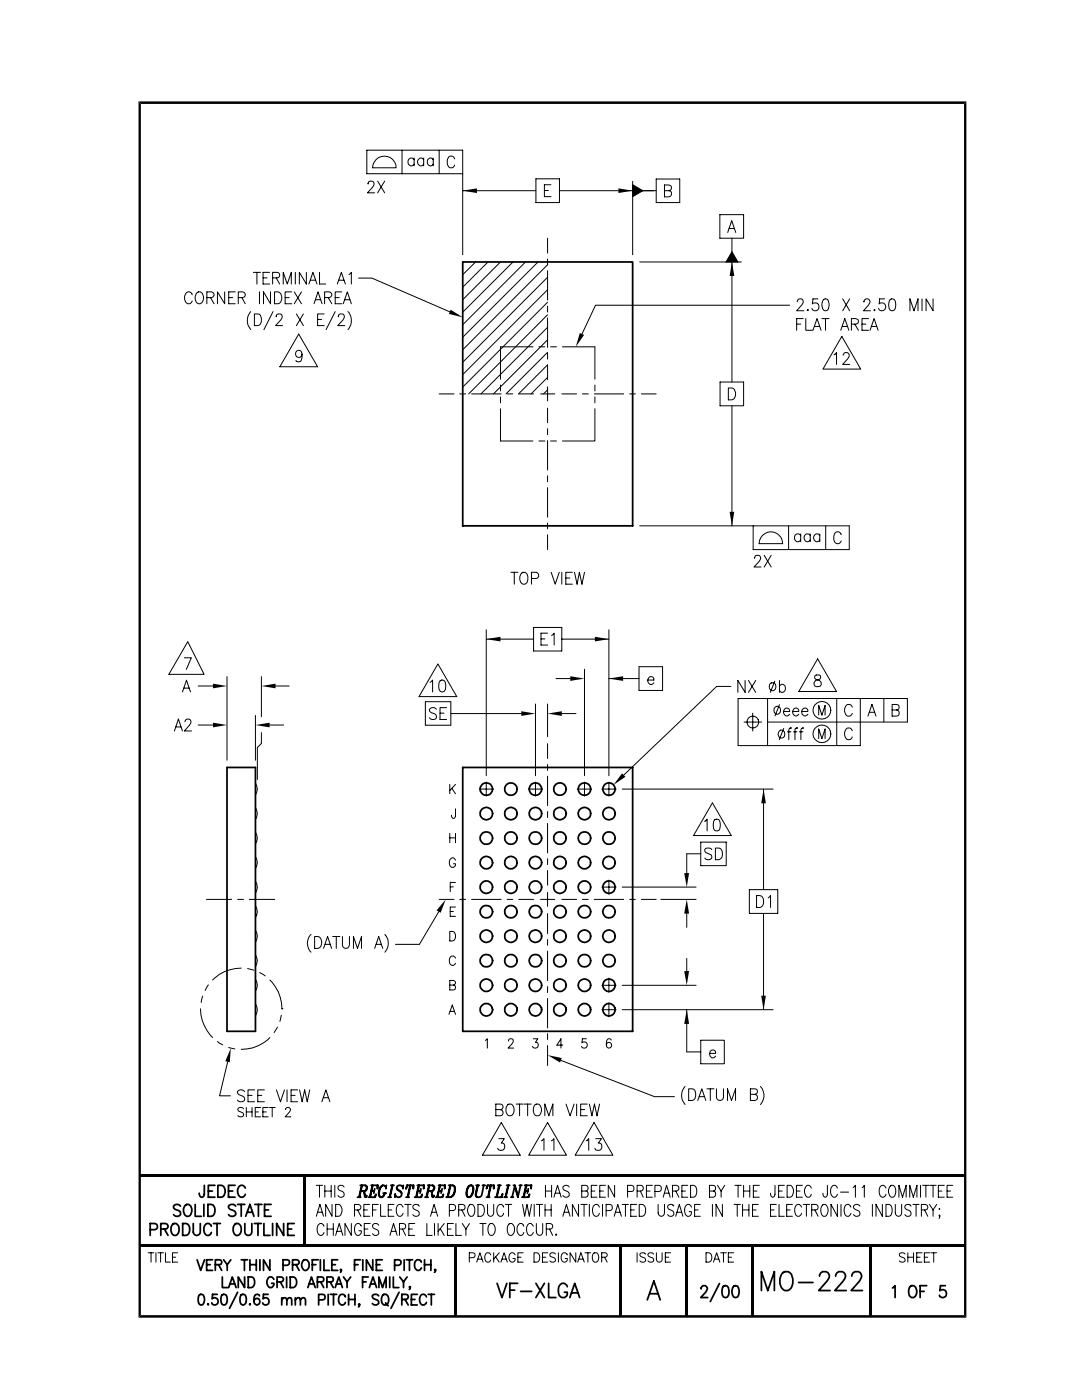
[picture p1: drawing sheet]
<svg xmlns="http://www.w3.org/2000/svg" width="216mm" height="279mm" viewBox="0 0 216 279" stroke-linecap="round" stroke-linejoin="round" font-family="sans-serif">
<g fill="none" stroke="#000" stroke-width=".35">
<path d="M92.3 52.3h33.9v52.6h-33.9zM45.3 153.2h5.7v52.6h-5.7zM92.3 153.2h33.9v52.6h-33.9zM40.8 236.6l-.1 2.1a.44 .44 0 0 1-.4 .2 .44 .44 0 0 1-.4-.2l-.1-.6M41.6 237.7h.8M42.9 236.6h-1.3v2.3h1.3M43.5 236.6a1.21 1.21 0 0 1 1.5 1.1 1.21 1.21 0 0 1-1.5 1.2zM45.6 237.7h.8M46.9 236.6h-1.3v2.3h1.3M48.9 237.1a.71 .71 0 0 0-.7-.6 .71 .71 0 0 0-.7 .6 1.45 1.45 0 0 0 .5 1.8 .75 .75 0 0 0 .9-.6M71.3 238.9h.7M71.6 238.9l.7-2.3-.6 2.3"/>
<path d="M71.9 236.6h1l.3 .1v.2a.63 .63 0 0 1-.4 .8h-.8M72.4 237.7l.3 .2 .2 1h.2l.1-.3M72.7 237.9l.2 .8 .1 .1 .2-.1M72.9 236.6l.3 .3a.68 .68 0 0 1-.4 .8M73.5 238.9h1.3l.2-.6-.2 .6M73.8 238.9l.6-2.3-.5 2.3M74 236.6h1.4l-.1 .6v-.6M74.1 237.7h.6M74.8 237.2l-.2 .9M76.4 236.6a1.97 1.97 0 0 0-.6 2.2l.4 .1 .6-.8M76.5 238.1h.6M76.9 236.8l.2-.2-.1 .6a.58 .58 0 0 0-.4-.6 .58 .58 0 0 0-.7 .3l-.3 1.1a.66 .66 0 0 0 .6 .9l.4-.3 .2-.5"/>
<path d="M77.4 238.9h.7M77.7 238.9l.7-2.3-.6 2.3M78 236.6h.6M79.2 237.1l.8 .7a.67 .67 0 0 1-.2 1.1 .67 .67 0 0 1-.9-.6l-.1 .6 .2-.2M80.3 236.8l.2-.2-.1 .6a.54 .54 0 0 0-.4-.6h-.4a.5 .5 0 0 0-.4 .3 .5 .5 0 0 0 .1 .5l.8 .7M81 238.9h.7M81.2 236.6h.1l-.3 .6zM81.2 236.6h1.3v.6v-.6M81.3 238.9l.6-2.3-.5 2.3M82.7 238.9h1.4l.1-.6-.2 .6M83 238.9l.5-2.3h.2l-.6 2.3M83.3 236.6h1.3l-.1 .6v-.6"/>
<path d="M83.4 237.7h.5M84 237.2l-.2 .9M84.8 238.9h.6M85 238.9l.7-2.3-.5 2.3M85.3 236.6h1l.3 .1a.65 .65 0 0 1-.4 1h-.8M85.9 237.7l.2 .2 .2 1h.2l.1-.3M86.1 237.9l.2 .8 .1 .1 .2-.1M86.3 236.6a.7 .7 0 0 1-.1 1.1M87 238.9h1.3l.2-.6-.3 .6M87.2 238.9l.6-2.3-.5 2.3M87.5 236.6h1.3l-.1 .6v-.6M87.6 237.7h.5"/>
<path d="M88.2 237.2l-.2 .9M89.3 238.9l.6-2.3-.5 2.3M89.5 236.6l1.1 .1a1.52 1.52 0 0 1-.1 1.6 1.52 1.52 0 0 1-1.5 .6M90.3 236.6l.3 .1a1.68 1.68 0 0 1-.8 2.2M93.9 236.6a1.68 1.68 0 0 0-.5 2.3 1.28 1.28 0 0 0 1.1-1.5 .62 .62 0 0 0-.6-.8 1.91 1.91 0 0 0-.5 2.3M94.1 236.6a1.84 1.84 0 0 1-.4 2.3M95 236.6h.6M95.3 236.6a3.1 3.1 0 0 0-.3 2.2 .74 .74 0 0 0 1.2-.5l.3-1.7M95.4 236.6l-.4 1.7v.3l.3 .3M96.3 236.6h.5M97.1 238.9h.6M97.4 236.6l-.3 .6 .1-.6h1.4l-.1 .6v-.6"/>
<path d="M97.9 236.6l-.5 2.3 .6-2.3M98.8 238.9h1.3l.2-.6-.3 .6M99.1 238.9l.5-2.3h.1l-.6 2.3M99.3 236.6h.6M100.6 238.9h.6M100.8 238.9l.7-2.3-.6 2.3M101.1 236.6h.6M101.9 238.9h.5M102.4 236.6h.3M103.3 238.6l-.6-2-.5 2.3M103.6 236.6h.5M103.9 236.6l-.6 2.3-.6-2"/>
<path d="M104.1 238.9h1.4l.2-.6-.3 .6M104.4 238.9l.5-2.3h.2l-.6 2.3M104.7 236.6h1.3v.6v-.6M104.8 237.7h.5M105.4 237.2l-.2 .9M30 245.4h.9a.62 .62 0 0 0 .5-.6 .62 .62 0 0 0-.5-.6h-.9v2.3M32.1 245.3h.9a.54 .54 0 0 0 .5-.4 .54 .54 0 0 0-.2-.6l-1.2-.1v2.3M32.8 245.3l.7 1.2M34.5 244.3l.2-.1a1.14 1.14 0 0 1 .9 1.8 .76 .76 0 0 1-1.1 .4 1.6 1.6 0 0 1 0-2.1zM36 240.7a.76 .76 0 0 0-.7-.4 .76 .76 0 0 0-.7 .6l.4 .5 .6 .2a.59 .59 0 0 1 .4 .6 .59 .59 0 0 1-.5 .5h-.4l-.5-.3M36.4 244.2a1.24 1.24 0 0 1 1.4 .6 1.24 1.24 0 0 1-.2 1.4l-.5 .3h-.7zM36.8 240.7a.79 .79 0 0 1 1-.3 .79 .79 0 0 1 .5 .9 .99 .99 0 0 1-.2 1 .99 .99 0 0 1-1.1 .3 1.53 1.53 0 0 1-.2-1.9z"/>
<path d="M38.6 244.2v1.7a.7 .7 0 0 0 .7 .7 .7 .7 0 0 0 .7-.7v-1.7M38.9 240.4v2.3h1.3M39.3 251.4l.7 2.1 .8-2.1M39.8 258.4a.59 .59 0 0 1 .9 .3 1.11 1.11 0 0 1-.7 1.7 1.54 1.54 0 0 1-.2-2zM40.7 240.4v2.3M41.2 252.4h.8M41.5 240.4a1.24 1.24 0 0 1 1.3 .6 1.24 1.24 0 0 1-.1 1.4l-.5 .3h-.7zM42.2 244.7a.72 .72 0 0 0-1.1-.4 1.5 1.5 0 0 0 .2 2.2 .75 .75 0 0 0 .9-.5M42.4 251.4h-1.2v2.1h1.2M42.6 244.2h1.4M43 252.4l1.1-.1 .1-.3v-.4l-.4-.2h-.8v2.1M43.3 244.2v2.3"/>
<path d="M43.3 258.3h-.9l-.1 .9a.69 .69 0 0 1 1.1 0 .69 .69 0 0 1-.2 1 .69 .69 0 0 1-1-.2M43.6 252.4l.6 1.1M44.3 258.4a.64 .64 0 0 1 1 .3 1.51 1.51 0 0 1-.5 1.7h-.2a1.21 1.21 0 0 1-.4-1.7zM44.4 254.8v2.2h1.2l.8-2.2 .7 2.2M44.6 251.4l.7 1M45.3 252.4v1.1M45.9 256.2h.9M46.1 251.4l-.8 1M46.9 244.3l.2-.1a1.14 1.14 0 0 1 .9 1.8 .76 .76 0 0 1-1.1 .4 1.6 1.6 0 0 1 0-2.1zM47 240.7a.79 .79 0 0 0-.8-.4 .79 .79 0 0 0-.6 .6l.2 .4 .8 .3a.58 .58 0 0 1 .4 .6 .58 .58 0 0 1-.5 .5h-.4l-.5-.3M47.4 257.9l-1.6 3.2M47.4 240.4h1.5"/>
<path d="M48.1 258.4a.64 .64 0 0 1 1 .3 1.51 1.51 0 0 1-.5 1.7h-.2a1.21 1.21 0 0 1-.4-1.7zM48.1 251.4h1.3M48.1 240.4v2.3M48.8 251.4v2.1M48.8 254.8v2.2l-1.3-2.2v2.2M48.9 244.2v1.7a.7 .7 0 0 0 .7 .7 .7 .7 0 0 0 .6-.7v-1.7M49 242.7l.9-2.3 .8 2.3M49.4 241.9h.9M49.5 254.8a1.12 1.12 0 0 1 1.3 .7 1.12 1.12 0 0 1-.3 1.3l-1 .2zM49.9 252.4h1.2M49.9 251.4v2.1M50.8 244.2h1.4"/>
<path d="M50.8 240.4h1.5M51.1 251.4v2.1M51.5 244.2v2.3M51.6 240.4v2.3M51.8 258.6a.55 .55 0 0 0-.8-.2 1.65 1.65 0 0 0 0 1.9 .6 .6 0 0 0 .8-.3 .6 .6 0 0 0-.4-.8 .6 .6 0 0 0-.7 .5M51.9 251.4v2.1M52.7 244.2v2.3h1.2M52.8 241.5h.8M53.5 258.3h-.9l-.1 .9a.69 .69 0 0 1 1 0 .69 .69 0 0 1-.1 1 .69 .69 0 0 1-1-.2M53.8 251.4v2.1l-1.2-2.1v2.1M54.1 240.4h-1.3v2.3h1.3M54.4 244.2v2.3"/>
<path d="M54.7 255.3a.72 .72 0 0 0-.9-.5 .72 .72 0 0 0-.5 .9l.1 .8a.63 .63 0 0 0 1 .3l.3-.3v-.4h-.5M55.3 255.8h.8a.49 .49 0 0 0 .5-.5 .49 .49 0 0 0-.5-.5h-.8v2.2M55.9 255.8l.7 1.2M56.2 259.4l.5-.4 .4 .1 .1 1.3M56.2 259v1.4M56.5 252.5h.8a.56 .56 0 0 0 .5-.5 .56 .56 0 0 0-.5-.6h-.8v2.1M56.6 244.2v2.3l-1.4-2.3v2.3M57.2 254.8v2.2M57.2 259.4l.5-.4 .4 .1 .1 1.3M57.4 245.3h.8M57.9 254.8a1.11 1.11 0 0 1 1.3 .7 1.11 1.11 0 0 1-.4 1.3l-.9 .2zM58.4 252.4h.8a.49 .49 0 0 0 .5-.5 .49 .49 0 0 0-.5-.5h-.8v2.1"/>
<path d="M58.7 244.2h-1.3v2.3h1.3M58.9 259.4l.5-.4 .5 .1v1.3M58.9 259v1.4M59.1 252.4l.6 1.1M59.9 259.4l.5-.4 .4 .1 .2 1.3M60.6 251.5a.98 .98 0 0 1 1.1 .5 .98 .98 0 0 1-.2 1.2l-.4 .3a1.05 1.05 0 0 1-.8-1.6zM61.4 257l.7-2.2 .8 2.2M61.7 256.2h.9M62.3 252.4h.7M63.3 255.8h.9a.49 .49 0 0 0 .4-.5 .49 .49 0 0 0-.4-.5h-.9v2.2M63.5 251.4h-1.2v2.1M63.6 259.4h.8a.56 .56 0 0 0 .5-.5 .56 .56 0 0 0-.5-.6h-.8v2.1"/>
<path d="M63.9 251.4v2.1M64 255.8l.6 1.2M64.6 251.4v2.1h1.1M65.2 255.8h.9a.49 .49 0 0 0 .4-.5 .49 .49 0 0 0-.4-.5h-.9v2.2M65.5 258.3v2.1M65.9 255.8l.6 1.2M65.9 258.3h1.3M66.2 252.4h.7M66.5 258.3v2.1M66.9 257l.7-2.2 .7 2.2M67.1 256.2h1M67.4 251.4h-1.2v2.1h1.2"/>
<path d="M68 253.5v-.2l.1 .3-.2 .3M68.5 254.8l.8 1M68.9 258.8a.69 .69 0 0 0-.8-.5 .69 .69 0 0 0-.5 .8 .93 .93 0 0 0 .9 1.3l.4-.5M69.3 255.8v1.2M69.6 258.3v2.1M69.6 259.3h1.2M70 254.8l-.7 1M70.7 252.4h.8M70.8 258.3v2.1M71.9 251.4h-1.2v2.1M72.3 255.8h.8M72.4 251.4v2.1"/>
<path d="M73.5 254.8h-1.2v2.2M73.7 257l.7-2.2 .7 2.2M74 256.2h.9M74.4 251.4v2.1l-1.3-2.1v2.1M75.1 252.4h.7M75.6 258.6a.69 .69 0 0 0-.7-.3 .69 .69 0 0 0-.6 .5l.3 .4a1.04 1.04 0 0 1 1 .6v.3a.8 .8 0 0 1-1.3 0M75.6 257v-2.2l.7 2.2 .7-2.2v2.2M76.3 251.4h-1.2v2.1h1.2M76.5 258.4a.74 .74 0 0 1 1.1 .7 .94 .94 0 0 1-1 1.3 1.38 1.38 0 0 1-.1-2zM77.8 254.8v2.2M78.5 254.8v2.2h1.1M78.7 252.5h.8a.56 .56 0 0 0 .5-.5 .56 .56 0 0 0-.5-.6h-.8v2.1"/>
<path d="M79.6 257.9l-1.6 3.2M79.8 254.8l.7 1M80.2 259.3l1.1-.1 .1-.3v-.4l-.4-.2h-.8v2.1M80.5 255.8v1.2M80.6 251.4v2.1M80.8 259.3l.6 1.1M81.1 251.4h1.2M81.2 254.8l-.7 1M81.7 251.4v2.1M81.9 256.8l-.1 .2-.1-.2h.2l-.2 .5M82.1 259.3h.7M83.3 258.3h-1.2v2.1h1.2"/>
<path d="M84.1 251.9a.7 .7 0 0 0-.9-.5 .7 .7 0 0 0-.5 .8 .97 .97 0 0 0 .9 1.3l.5-.5M84.7 252.4h1.3M84.7 251.4v2.1M85.1 258.8a.69 .69 0 0 0-.8-.5 .69 .69 0 0 0-.6 .8 .93 .93 0 0 0 .9 1.3l.5-.5M85.4 258.3h1.3M86 251.4v2.1M86.1 258.3v2.1M86.9 253.4l-.1 .1-.1-.1h.2l-.2 .5M99.2 256.1l1 2.9 .9-2.9M101.7 257.5h1M103.3 256.1h-1.6v2.9M103.9 257.7h2.2"/>
<path d="M106.9 256.1l1.7 2.9M108.6 256.1l-1.7 2.9M109.5 256.1v2.9h1.4M113.2 256.8a.91 .91 0 0 0-1.1-.7 .91 .91 0 0 0-.7 1.1 1.51 1.51 0 0 0 .7 1.8 .86 .86 0 0 0 1.1-1.1h-.6M113.7 259l1-2.9 1 2.9M114 258h1.3M129.2 259.4l1.3-3.7 1.2 3.7M129.7 258.2h1.6M139.9 257v.2v-.2a.65 .65 0 0 1 .8-.4l.3 .2 .1 .5-.3 .6-1 1.1h1.4M143.6 256.2l-1.9 3.6M144.4 256.7l.5-.1a1.1 1.1 0 0 1 .6 1.3l-.3 .9-.5 .2a1.1 1.1 0 0 1-.6-1.4zM146.4 256.7l.5-.1a1.34 1.34 0 0 1 .5 1.9l-.2 .3-.5 .2a1.54 1.54 0 0 1-.3-2.3z"/>
<path d="M151.9 257.6v-3.8l1.3 3.8 1.3-3.8v3.8M156.3 254a1.13 1.13 0 0 1 1.7 .7 2.23 2.23 0 0 1-.8 2.9 1.4 1.4 0 0 1-1.6-1.5 2.55 2.55 0 0 1 .7-2.1zM159.3 255.9h2.9M163.5 254.7a.91 .91 0 0 1 .7-.9h.6a.92 .92 0 0 1 .5 1.4l-1.9 2.4h2.3M166.8 254.7a.91 .91 0 0 1 .6-.9h.7a.94 .94 0 0 1 .4 1.4l-1.9 2.4h2.3M170 254.7a.88 .88 0 0 1 .6-.9h.7a.94 .94 0 0 1 .4 1.4l-1.9 2.4h2.3M178.1 257l.5-.4v2.4M181.7 256.7a.83 .83 0 0 1 1.2 .8 .97 .97 0 0 1-.2 1.1 .97 .97 0 0 1-1 .2 1.57 1.57 0 0 1 0-2.1zM183.6 257.7h.8M184.9 256.6h-1.3v2.4M188.6 256.6h-.9l-.2 1a.78 .78 0 0 1 1.1 0 .78 .78 0 0 1 0 1.1 .78 .78 0 0 1-1.1 0v-.2M41.5 260.2v.2z"/>
<path d="M49.8 260.3h.2l-.1 .1zM71.8 260.3l-.1 .1-.2-.1h.3l-.3 .5M76.9 260l.6 .6"/>
<circle cx="97" cy="157.5" r="1.25"/>
<circle cx="101.9" cy="157.5" r="1.24"/>
<circle cx="106.8" cy="157.5" r="1.25"/>
<circle cx="111.7" cy="157.5" r="1.25"/>
<circle cx="116.6" cy="157.5" r="1.24"/>
<circle cx="121.5" cy="157.5" r="1.25"/>
<circle cx="97" cy="177" r="1.25"/>
<circle cx="97" cy="167.3" r="1.25"/>
<circle cx="97.1" cy="172.2" r="1.24"/>
<circle cx="97.1" cy="162.4" r="1.24"/>
<circle cx="101.9" cy="167.3" r="1.24"/>
<circle cx="101.9" cy="177" r="1.24"/>
<circle cx="101.9" cy="172.2" r="1.23"/>
<circle cx="101.9" cy="162.4" r="1.23"/>
<circle cx="106.8" cy="177" r="1.25"/>
<circle cx="106.8" cy="167.3" r="1.25"/>
<circle cx="106.8" cy="172.2" r="1.24"/>
<circle cx="106.8" cy="162.4" r="1.24"/>
<circle cx="111.7" cy="177" r="1.25"/>
<circle cx="111.7" cy="167.3" r="1.25"/>
<circle cx="111.7" cy="172.2" r="1.24"/>
<circle cx="111.7" cy="162.4" r="1.24"/>
<circle cx="116.6" cy="167.3" r="1.24"/>
<circle cx="116.6" cy="177" r="1.24"/>
<circle cx="116.6" cy="172.2" r="1.23"/>
<circle cx="116.6" cy="162.4" r="1.23"/>
<circle cx="121.5" cy="177" r="1.25"/>
<circle cx="121.5" cy="167.3" r="1.25"/>
<circle cx="121.5" cy="172.2" r="1.24"/>
<circle cx="121.5" cy="162.4" r="1.24"/>
<circle cx="97" cy="182" r="1.25"/>
<circle cx="97" cy="191.7" r="1.25"/>
<circle cx="97.1" cy="196.6" r="1.24"/>
<circle cx="97.1" cy="186.8" r="1.24"/>
<circle cx="101.9" cy="181.9" r="1.24"/>
<circle cx="101.9" cy="191.7" r="1.24"/>
<circle cx="101.9" cy="196.6" r="1.23"/>
<circle cx="101.9" cy="186.8" r="1.23"/>
<circle cx="106.8" cy="182" r="1.25"/>
<circle cx="106.8" cy="191.7" r="1.25"/>
<circle cx="106.8" cy="196.6" r="1.24"/>
<circle cx="106.8" cy="186.9" r="1.24"/>
<circle cx="111.7" cy="182" r="1.25"/>
<circle cx="111.7" cy="191.7" r="1.25"/>
<circle cx="111.7" cy="196.6" r="1.24"/>
<circle cx="111.7" cy="186.8" r="1.24"/>
<circle cx="116.6" cy="181.9" r="1.24"/>
<circle cx="116.6" cy="191.7" r="1.24"/>
<circle cx="116.6" cy="196.6" r="1.23"/>
<circle cx="116.6" cy="186.8" r="1.23"/>
<circle cx="121.5" cy="182" r="1.25"/>
<circle cx="121.5" cy="191.7" r="1.25"/>
<circle cx="121.5" cy="196.6" r="1.24"/>
<circle cx="121.5" cy="186.8" r="1.24"/>
<circle cx="97" cy="201.5" r="1.23"/>
<circle cx="102" cy="201.5" r="1.23"/>
<circle cx="106.9" cy="201.5" r="1.24"/>
<circle cx="111.7" cy="201.5" r="1.23"/>
<circle cx="116.6" cy="201.5" r="1.23"/>
<circle cx="121.5" cy="201.5" r="1.23"/>
</g>
<g fill="none" stroke="#000" stroke-width=".2">
<path d="M73.4 36.6v.1l.2-.5h.2h.6a.72 .72 0 0 1-.1 1.2l-1 1.1h1.5M75.1 31.8a2.34 2.34 0 0 1 2.5-.5 2.34 2.34 0 0 1 1.4 2.2h-4.7l.1-.6zM75.4 36.2l1.4 2.3M76.8 36.2l-1.4 2.3M80.2 30v4.7M82.6 31.9a.75 .75 0 0 0-1.2 .2 .75 .75 0 0 0 .8 1l.4-.3M82.6 31.5v1.6M84.5 31.9a.73 .73 0 0 0-1.1 0 .73 .73 0 0 0 .3 1.1 .57 .57 0 0 0 .8-.2M84.5 31.5v1.6M86.4 31.9a.71 .71 0 0 0-1-.2 .71 .71 0 0 0-.1 1.1 .61 .61 0 0 0 .6 .3 .61 .61 0 0 0 .5-.3M86.4 31.5v1.6M87.6 30v4.7"/>
<path d="M90.7 31.7a.76 .76 0 0 0-.9-.5 .76 .76 0 0 0-.6 .8 1.06 1.06 0 0 0 1.1 1.5l.4-.6M92.3 38.1h14.6M92.3 34.7h-19.1v-4.7h19.1v20.8M106.9 35.7h4.7v4.7h-4.7zM108.6 38h.8M109.9 36.9h-1.3v2.3h1.3M111.6 38.1h19.3M126.2 36.9l2.1 1.2-2.1 1.1M126.2 36.2v14.6M130.9 35.7h4.7v4.7h-4.7zM132.6 38.1h.9a.57 .57 0 0 0 .5-.6 .57 .57 0 0 0-.5-.6h-.9v2.4h.9a.62 .62 0 0 0 .5-.6 .62 .62 0 0 0-.5-.6M38.4 58.8a.7 .7 0 0 0-.7-.6 .7 .7 0 0 0-.7 .6 1.17 1.17 0 0 0 .8 1.8l.6-.5"/>
<path d="M39.4 58.4a.83 .83 0 0 1 1.2 .7 1.08 1.08 0 0 1-1 1.5 1.41 1.41 0 0 1-.2-2.2zM41.3 59.4h.9a.57 .57 0 0 0 .5-.6 .57 .57 0 0 0-.5-.5h-.9v2.3M42 59.4l.7 1.2M44.8 58.3v2.3l-1.4-2.3v2.3M45.6 59.4h.8M46.9 58.3h-1.3v2.3h1.3M47.5 59.4h.9a.57 .57 0 0 0 .5-.6 .57 .57 0 0 0-.5-.5h-.9v2.3M48.3 59.4l.6 1.2M50.5 54.4h1.5M51.3 54.4v2.3M51.8 58.3v2.3M52.5 55.5h.8"/>
<path d="M53.8 54.4h-1.3v2.3h1.3M54 58.3v2.3l-1.4-2.3v2.3M54.4 55.5h.9a.55 .55 0 0 0 .5-.6 .55 .55 0 0 0-.5-.5h-.9v2.3M54.8 58.3h.7a1.25 1.25 0 0 1 .7 1.5 1.25 1.25 0 0 1-1.4 .8zM55.1 55.5l.7 1.2M56.5 56.7v-2.3l.8 2.3 .8-2.3v2.3M56.9 59.4h.8M58.2 58.3h-1.3v2.3h1.3M58.7 58.3l1.5 2.3M58.9 54.4v2.3M60.2 58.3l-1.5 2.3M61.1 54.4v2.3l-1.4-2.3v2.3"/>
<path d="M61.6 56.7l.8-2.3 .8 2.3M62 55.9h.9M62.9 59.8h1.1M63.8 54.4v2.3h1.2M64.8 59.4h.9a.57 .57 0 0 0 .5-.6 .57 .57 0 0 0-.5-.5h-.9v2.3M65.5 59.4l.7 1.2M66.9 59.4h.8M67.3 56.7l.8-2.3 .8 2.3M67.6 55.9h1M68.2 58.3h-1.3v2.3h1.3M68.8 59.8h1M69.6 54.8l.5-.4v2.3"/>
<path d="M71.5 55.5h2.7l15.5 6.7M92.4 52.3h-.1M94.9 52.3l-2.6 2.5M97.4 52.3l-5.1 5M99.9 52.3l-7.6 7.5M102.4 52.3l-10.1 10M104.9 52.3l-12.6 12.5M107.4 52.3l-15.1 15M109.3 47.5v3M109.3 51.7v1.2M109.3 54v5.9M109.3 52.8l-17 17"/>
<path d="M109.3 55.3l-17 17M109.3 57.8l-17 17M127.6 52.3h20.3M143.6 42.8h4.8v4.7h-4.8zM144.9 52.3l1.1-2.1 1.2 2.1M145.2 46.4l.8-2.4 .8 2.4M145.5 45.6h1M146 47.5v28.7M163.2 59.6h-1l-.1 1.1a.78 .78 0 0 1 1.1 0 .78 .78 0 0 1 0 1.1 .78 .78 0 0 1-1.1 0l-.1-.2M164.3 59.8l.5-.2a1.34 1.34 0 0 1 .5 2l-.2 .3-.5 .1a1.54 1.54 0 0 1-.3-2.2zM168.1 59.6l1.4 2.4M169.5 59.6l-1.4 2.4"/>
<path d="M176.5 59.6h-1l-.1 1.1a.77 .77 0 0 1 1.2 0 .77 .77 0 0 1-.2 1.1 .77 .77 0 0 1-1.1-.2M177.6 59.8l.5-.2a1.1 1.1 0 0 1 .6 1.4l-.3 .9-.5 .1a1.1 1.1 0 0 1-.6-1.3zM184 59.6v2.4M186.2 59.6v2.4l-1.4-2.4v2.4M50 62.2a2.7 2.7 0 0 0 0 3.6M50.8 62.7h.7a1.33 1.33 0 0 1 .5 1.9l-.5 .4h-.7zM54.5 62.2l-1.8 3.6M55.1 63.1v.1l.2-.5h.2h.6a.72 .72 0 0 1-.1 1.2l-1 1.1h1.4M59.1 62.7l1.4 2.3M59.6 66.7l3.8 6.5h-7.6zM60.3 70.7a.66 .66 0 0 1-.9 .5 .66 .66 0 0 1-.3-1 .66 .66 0 0 1 1.1 0 2.22 2.22 0 0 1-.2 1.9 .68 .68 0 0 1-.9-.2M60.5 62.7l-1.4 2.3"/>
<path d="M62.7 60.6l.8-2.3 .8 2.3M63.4 63.8h.8M64.7 62.7h-1.3v2.3h1.3M66.9 62.2l-1.8 3.6M67.5 63.1v.1l.2-.5h.2h.6a.72 .72 0 0 1-.1 1.2l-1 1.1h1.4M68.5 60.6l.8-2.3 .8 2.3M69.4 62.2a2.7 2.7 0 0 1 0 3.6M87.6 78.6h3M91.7 78.6h1.2M94.1 78.6h5.9M99.9 76.8v1.2M99.9 79.2v1.2"/>
<path d="M101.2 78.6h1.1M103.5 78.6h3M106.3 69.2h-6.4v6.5M107.5 69.2h1.2M107.9 78.6h2.8M109.3 61.1v1.2M109.3 63.5v5.8M109.3 70.5v1.2M109.3 75.8v-2.9l-5.8 5.7M109.3 77.2v2.8M109.3 60.3l-17 17M109.3 62.8l-15.8 15.8"/>
<path d="M109.3 65.3l-13.3 13.3M109.3 67.8l-10.8 10.8M109.3 70.3l-8.3 8.3M109.3 75.3l-3.3 3.3M109.3 77.8l-.8 .8M109.9 69.2h1.1M112.1 78.6h3M112.2 69.2h6.5v6.5M116.2 78.6h1.2M118.6 78.6h5.9M118.7 76.8v1.2M118.7 79.2v1.2"/>
<path d="M125.6 78.6h1.2M128 78.6h2.9M143.7 76.2h4.7v4.8h-4.7zM145.3 77.4h.7a1.25 1.25 0 0 1 .8 1.5 1.25 1.25 0 0 1-1.5 .9zM157.6 60.9h-38.8l-2.7 5.8M159 64.7h.8M159.1 60.2l.1-.3 .3-.3h.4l.3 .3a.78 .78 0 0 1-.2 1l-1 1.1h1.4M160.3 63.6h-1.3v2.3M160.8 63.6v2.3h1.4l.8-2.3 .8 2.3M161.2 61.8v.2l-.1-.1 .1-.1-.1 .1M162.5 65.2h1M164 63.6h1.4"/>
<path d="M164.7 63.6v2.3M166.4 70.8l.5-.4v2.3M167.8 65.9l.8-2.3 .8 2.3M168 67.1l3.7 6.6h-7.5zM168.1 65.2h1M168.2 70.9v-.1a.65 .65 0 0 1 .8-.4 .59 .59 0 0 1 .4 .8l-1.3 1.5h1.4M169.9 64.7h.9a.54 .54 0 0 0 .5-.4 .54 .54 0 0 0-.2-.6l-1.2-.1v2.3M170.6 64.7l.7 1.2M172 64.7h.8M172.4 60.1v.1v-.1a.65 .65 0 0 1 .8-.5l.2 .2a.69 .69 0 0 1-.1 1.1l-1 1.1h1.4M173.3 63.6h-1.3v2.3h1.3M173.6 65.9l.8-2.3 .8 2.3"/>
<path d="M173.9 65.2h1M174.5 61.8l.1 .1-.1 .1v-.2l-.1 .1M181.6 62v-2.4l.8 2.4 .8-2.4v2.4M99.9 81.6v6.4h6.4M107.5 88h1.2M109.3 81.4v3M109.3 85.6v1.1M109.3 87.9v5.9M109.3 95v1.1M109.3 97.3v5.9M109.9 88h1.1M118.7 81.6v6.4h-6.5"/>
<path d="M146 81v23.9M101.9 114.2h1.4M102.6 114.2v2.4M104.1 114.3a.79 .79 0 0 1 .9 .1 .79 .79 0 0 1 .3 .7 1.04 1.04 0 0 1-.9 1.5 1.41 1.41 0 0 1-.3-2.3zM106 115.4h1a.62 .62 0 0 0 .5-.6 .62 .62 0 0 0-.5-.6h-1v2.4M109.3 104.4v1.1M109.3 106.7v3M110 114.2l.8 2.4 .8-2.4M112.1 114.2v2.4M112.9 115.4h.8M114.2 114.2h-1.3v2.4h1.3M114.6 114.2l.5 2.4 .5-2.4 .5 2.4 .5-2.4"/>
<path d="M127.6 104.9h41.9v4.8h-19.2v-4.8M150.6 111.3v.1l.1-.5 .3-.1 .6 .1a.72 .72 0 0 1-.1 1.2l-1 1.1h1.3M152.1 106.8a2.34 2.34 0 0 1 2.6-.5 2.34 2.34 0 0 1 1.5 2.2h-4.7l.1-.6zM152.5 110.8l1.4 2.4M153.9 110.8l-1.4 2.4M157.4 104.9v4.8M159.8 106.8a.74 .74 0 0 0-1.1-.1 .74 .74 0 0 0-.1 1.1 .64 .64 0 0 0 .6 .3 .64 .64 0 0 0 .6-.3M159.8 106.6v1.5M161.7 106.8a.72 .72 0 0 0-1 0 .72 .72 0 0 0-.2 .9 .72 .72 0 0 0 1 .3l.2-.2M161.7 106.6v1.5M163.6 106.8a.72 .72 0 0 0-1 0 .72 .72 0 0 0-.2 .9 .72 .72 0 0 0 1 .3l.2-.2M163.6 106.6v1.5"/>
<path d="M164.8 104.9v4.8M167.9 106.7a.76 .76 0 0 0-.9-.6 .76 .76 0 0 0-.6 .9 1.04 1.04 0 0 0 .9 1.5l.6-.6M36.4 138.1l.8-2.3 .8 2.3M36.7 137.3h1M36.8 131.3h1.4l-1 2.3M37.5 128.1l3.2 6.5h-7zM39.5 136.9h3M45.3 135v16.7M52.2 135v8M55 136.9h2.7M85.8 136.2l.5-.5v2.4M87.4 132.5l3.7 6.5h-7.5z"/>
<path d="M87.8 135.8l.5-.1a1.1 1.1 0 0 1 .6 1.4l-.3 .9-.5 .1a1.1 1.1 0 0 1-.6-1.4zM97 125.7v29.1M97 127.6h9.5M106.5 125.2h5.6v4.7h-5.6zM107.9 127.5h.9M109.3 126.4h-1.4v2.3h1.4M110.1 126.8l.5-.4v2.3M111 135.4h2.8M112.1 127.6h9.4M116.6 133.6v21.2M121.5 135.4h6M121.5 125.7v29.1"/>
<path d="M127.5 133.1h4.7v4.7h-4.7zM129.2 135.7h1.3a.58 .58 0 0 0-.4-.7 .58 .58 0 0 0-.7 .4 .71 .71 0 0 0 .1 1 .71 .71 0 0 0 1-.1M145.8 137h-2.8l-18.5 17.7M148.7 135.8v2.4l-1.5-2.4v2.4M149.4 135.8l1.4 2.4M150.8 135.8l-1.4 2.4M153.2 139.4v9.4M153.6 136.6a.74 .74 0 0 1 1-.2 .74 .74 0 0 1 .1 1.1 .74 .74 0 0 1-1 .1 .74 .74 0 0 1-.1-1zM154.6 135.9l-.9 2.3M155.5 136.9a.66 .66 0 0 1 .9-.3 .66 .66 0 0 1 .3 .9 .63 .63 0 0 1-.4 .7 .63 .63 0 0 1-.8-.4M155.5 135.8v2.4M162.6 134.8a.53 .53 0 0 0 .3 .8 .85 .85 0 0 1 .8 .4 .85 .85 0 0 1 0 .9 .88 .88 0 0 1-1.3-.3 .95 .95 0 0 1 1-1 .53 .53 0 0 0 .3-.8z"/>
<path d="M163.2 131.5l3.7 6.5h-7.5zM167 139.4v9.4M171.7 139.4v9.4h-24.4v-9.4h33.8v4.7h-27.9M176.4 139.4v4.7M34.8 145.9l.8-2.4 .8 2.4M35.1 145.1h1M36.9 144.1l.1-.4 .3-.2h.4a.71 .71 0 0 1 .1 1.2l-1 1.2h1.4M39.5 144.7h3M51 156.3a2.17 2.17 0 0 1 0 2.4M51 142.8v8.9M52.2 146.2v2.2l-.8 .8v6.4M53.8 144.7h2.8"/>
<path d="M84.9 140h5.1v4.7h-5.1zM87.1 141.6a.76 .76 0 0 0-.8-.4 .76 .76 0 0 0-.6 .6l.2 .3 .8 .4a.6 .6 0 0 1 .4 .6 .6 .6 0 0 1-.5 .5h-.4l-.5-.3M87.8 142.3h.8M89.1 141.2h-1.3v2.4h1.3M89.7 156.5v1.9M90 142.4h14M90.2 157.4l.7 1M90.9 156.5l-1.2 1.3M95.6 157.5h2.9M97 156.1v2.8M105.4 157.5h2.8M106.8 140.5v14.3"/>
<path d="M106.8 156.1v2.8M109.3 140.5v6.5M109.3 148.4v3M109.3 152.6v1.2M109.3 154.9v5.9M112.1 142.4h2.8M115.2 157.5h2.8M116.6 156.1v2.8M120.1 157.5h2.8M121.5 156.1v2.8M124.2 157.5h30.1M148.5 144.1h3.5"/>
<path d="M150.2 142.3v3.6M152.4 157.5v20M155.5 140.6l-.9 2.3M155.6 145.8a.77 .77 0 0 1 1 .5 .77 .77 0 0 1-.5 1 .79 .79 0 0 1-.8-.5 .79 .79 0 0 1 .3-1zM156.3 142h1.3v-.3a.58 .58 0 0 0-.6-.4 .58 .58 0 0 0-.5 .3 .71 .71 0 0 0 0 1.1 .71 .71 0 0 0 1.1-.2M156.4 145.4l-.9 2.2M157.1 146h.7M157.7 145.3h.2l-.4 .1-.1 .3v1.9M158.2 142h1.2v-.3a.58 .58 0 0 0-.5-.4 .58 .58 0 0 0-.6 .3 .71 .71 0 0 0 .1 1.1 .71 .71 0 0 0 1-.2M158.3 146h.7M158.9 145.3h.2l-.4 .1-.1 .3v1.9M159.5 146h.7"/>
<path d="M160 142h1.2a.62 .62 0 0 0-.6-.7 .62 .62 0 0 0-.6 .7 .68 .68 0 0 0 .4 .8 .68 .68 0 0 0 .8-.3M160.1 145.3h.2l-.4 .1-.1 .3v1.9M163.4 142.7v-1.9l.6 1.9 .6-1.9v1.9M163.4 147.4v-1.9l.6 1.9 .6-1.9v1.9M170.1 141.1a.71 .71 0 0 0-.7-.5 .71 .71 0 0 0-.7 .5 1.06 1.06 0 0 0-.1 1.3 1.06 1.06 0 0 0 1.2 .4l.3-.4M170.1 145.8a.71 .71 0 0 0-.7-.5 .71 .71 0 0 0-.7 .5 1.06 1.06 0 0 0-.1 1.3 1.06 1.06 0 0 0 1.2 .4l.3-.4M173.2 142.9l.8-2.3 .8 2.3M173.5 142.2h1M178 141.7h.9a.55 .55 0 0 0 .5-.6 .55 .55 0 0 0-.5-.5h-.9v2.3l1.2-.1a.65 .65 0 0 0 .2-.6 .65 .65 0 0 0-.5-.5M41.2 179.5h5M47.4 179.5h1.2M49.7 179.5h5.1"/>
<path d="M51 175.8a2.24 2.24 0 0 1 0 2.5M51 170.9a2.24 2.24 0 0 1 0 2.5M51 161.1a2.24 2.24 0 0 1 0 2.5M51 166a2.17 2.17 0 0 1 0 2.5M87.6 179.5h3M89.7 166.3v1.9M89.7 167.2h1.2M89.8 177h.7M90.9 176.1h-1.1v1.9M90.9 171.7a.63 .63 0 0 0-.7-.5 .63 .63 0 0 0-.5 .7v.5a.62 .62 0 0 0 .6 .7 .62 .62 0 0 0 .6-.7h-.4M90.9 161.4v1.5l-.2 .3a.33 .33 0 0 1-.5-.1l-.1-.4M90.9 166.3v1.9"/>
<path d="M91.7 179.5h1.2M94.1 179.5h5.9M101.2 179.5h1.1M103.5 179.5h3M107.9 179.5h2.8M109.3 162v1.2M109.3 164.3v5.9M109.3 171.4v1.2M109.3 173.7v3M109.3 178.1v2.8M112.1 179.5h3M116.2 179.5h1.2"/>
<path d="M118.6 179.5h5.9M120.1 177h2.8M121.5 175.6v2.9M124.2 177h14.7M125.6 179.5h1.2M128 179.5h2.9M131.9 179.5h7M139.8 168.1h5.1v4.7h-5.1zM139.8 170.4h-2.8v3.8M140.6 163.9l.5-.4v2.3M142 169.5a.77 .77 0 0 0-.8-.3 .77 .77 0 0 0-.6 .6l.2 .3 1 .5a.57 .57 0 0 1 .2 .6 .57 .57 0 0 1-.5 .4h-.4l-.5-.4M142.2 160.2l3.7 6.6h-7.5z"/>
<path d="M142.6 163.6a.71 .71 0 0 1 1 .3 2.34 2.34 0 0 1-.2 1.8 .71 .71 0 0 1-1-.3 2.29 2.29 0 0 1 .2-1.8zM142.7 169.2a1.23 1.23 0 0 1 1.4 .7 1.23 1.23 0 0 1-.4 1.5l-1 .2zM149.5 177.5h5.7v4.8h-5.7zM151 178.7a1.26 1.26 0 0 1 1.4 .7 1.26 1.26 0 0 1-.4 1.6l-1 .1zM153.3 179.2l.5-.5v2.4M40.4 198.8l-.3 1.3M41.6 196.6l-.7 1.1M48.1 193.2a7.8 7.8 0 0 0-5.7 2.4M49.4 193.3l1.2 .3M51 195.4a2.24 2.24 0 0 1 0 2.5M51 190.5a2.17 2.17 0 0 1 0 2.5M51 185.6a2.24 2.24 0 0 1 0 2.5"/>
<path d="M51 180.7a2.17 2.17 0 0 1 0 2.5M51.8 194.1l1.1 .7M53.8 195.6a7.8 7.8 0 0 1 2.5 5.7M62.1 186.5a2.53 2.53 0 0 0 0 3.5M62.8 186.9a1.26 1.26 0 0 1 1.4 .7 1.26 1.26 0 0 1-.4 1.5l-1 .2zM64.6 189.3l.8-2.4 .8 2.4M64.9 188.5h1M66.4 186.9h1.4M67.1 186.9v2.4M68.3 186.9v1.7a.7 .7 0 0 0 .7 .7 .7 .7 0 0 0 .7-.7v-1.7M70.5 189.3v-2.4l.8 2.4 .8-2.4v2.4M74.8 189.3l.8-2.4 .8 2.4"/>
<path d="M75.1 188.5h1M76.8 186.5a2.65 2.65 0 0 1 0 3.5M87.5 181.9l-3.8 6.6h-4.8M89.7 196.6l1-.1 .2-.3-.1-.3-.3-.2h-.8v1.9h.8a.49 .49 0 0 0 .4-.5 .49 .49 0 0 0-.4-.5M89.7 185.9a.97 .97 0 0 1 1.2 .9 .97 .97 0 0 1-1.2 1zM89.8 181.9h.7M90.9 191.2a.63 .63 0 0 0-.8-.4 .63 .63 0 0 0-.4 .7 .78 .78 0 0 0 .1 .9 .78 .78 0 0 0 .8 .2l.3-.4M90.9 181h-1.1v1.9h1.1M109.3 182.3v4M109.3 187.5v1.1M109.3 189.8v5.9M109.3 196.9v1.2"/>
<path d="M109.3 199.3v5.8M120.1 196.6h2.8M121.5 195.2v2.8M124.2 196.6h14.7M137 182.3v2.8M137 191.3v2.5M152.4 182.3v19.2M40 201.3a8.3 8.3 0 0 0 2.4 5.8M43.4 207.9l1 .6M45.4 211.9l-1.6 6.8h2.2M45.6 209l1.3 .3M48.8 217.8a.79 .79 0 0 0-.8-.3 .79 .79 0 0 0-.6 .6l.2 .3 .8 .3a.58 .58 0 0 1 .4 .6 .58 .58 0 0 1-.5 .6h-.4l-.5-.4"/>
<path d="M49.5 218.6h.8M50.8 217.5h-1.3v2.4h1.3M51 200.3a2.24 2.24 0 0 1 0 2.5M51.4 218.6h.8M52.7 217.5h-1.3v2.4h1.3M53.8 207.1a7.8 7.8 0 0 1-5.7 2.3M55.2 217.5l.8 2.4 .8-2.4M55.4 205l-.7 1.1M56.1 202.6l-.3 1.2M56.3 201.3h.1M57.3 217.5v2.4M58.1 218.6h.8"/>
<path d="M59.4 217.5h-1.3v2.4h1.3M59.8 217.5l.5 2.4 .5-2.4 .5 2.4 .5-2.4M64.2 219.9l.8-2.4 .8 2.4M64.5 219.1h1M89.6 202.4l.7-1.8 .6 1.8M89.8 201.8h.8M96.9 207.6l.3-.3v1.9M101.5 207.8v-.3l.3-.2 .6 .2v.5l-1 1.2h1.1M106.4 207.3h.9l-.5 .7a.59 .59 0 0 1 .5 1 .59 .59 0 0 1-1-.2M109.3 206.3v1.2M109.3 208.7v3.9M111.9 211.6l18.7 7.3h4"/>
<path d="M112.3 208.6h-1.2l.8-1.3v1.9M117 207.3h-.8l-.1 .8a.62 .62 0 0 1 .9 0 .62 .62 0 0 1-.1 .9 .62 .62 0 0 1-.9-.2M120.1 201.5h2.8M121.5 200.1v2.8M122 207.6a.49 .49 0 0 0-.8-.2 1.1 1.1 0 0 0 .3 1.8 .55 .55 0 0 0 .6-.6 .55 .55 0 0 0-.5-.5 .55 .55 0 0 0-.6 .5M124.2 201.5h30.1M136.7 216.8a2.7 2.7 0 0 0 0 3.6M137 201.5v8.4h2.8M137.4 217.3h.7a1.33 1.33 0 0 1 .5 2l-.5 .3h-.7zM139.2 219.6l.8-2.3 .8 2.3M139.5 218.9h1M139.8 207.6h4.7v4.7h-4.7z"/>
<path d="M141.1 217.3h1.4M141.6 210.2h1.2a.56 .56 0 0 0-.4-.7 .78 .78 0 0 0-.8 .8 .78 .78 0 0 0 .8 .8l.4-.3M141.7 217.3v2.3M143 217.3v1.6a.7 .7 0 0 0 .7 .7 .7 .7 0 0 0 .7-.7v-1.6M145.2 219.6v-2.3l.8 2.3 .8-2.3v2.3M149.7 218.4l1.2-.1a.54 .54 0 0 0 .2-.6 .54 .54 0 0 0-.5-.4h-.9v2.3l1.2-.1a.62 .62 0 0 0 .2-.6 .62 .62 0 0 0-.5-.5M151.7 216.8a2.58 2.58 0 0 1 0 3.6M48.6 221.3a.64 .64 0 0 0-.6-.3 .64 .64 0 0 0-.5 .4l.1 .3 .7 .3a.45 .45 0 0 1 .3 .5 .45 .45 0 0 1-.4 .4l-.6-.1-.1-.2M49.1 221v1.9M49.1 221.9h1.2M50.3 221v1.9M50.9 221.9h.7"/>
<path d="M52 221h-1.1v1.9h1.1M52.5 221.9h.6M53.5 221h-1v1.9h1M53.8 221h1.1M54.3 221v1.9M57 221.4l.3-.4 .6 .2a.61 .61 0 0 1-.2 .8l-.8 .9h1.1M63.1 236.6h1.3M63.8 236.6v2.3M64.8 236.6v2.3M64.8 237.7h1.3M66.1 236.6v2.3M66.8 236.6v2.3"/>
<path d="M68.7 236.9a.7 .7 0 0 0-1.3 0l.1 .5 .8 .4a.62 .62 0 0 1 .4 .6 .62 .62 0 0 1-.5 .5h-.3l-.5-.3M98.9 221.4h1a.55 .55 0 0 0 .5-.5 .55 .55 0 0 0-.5-.6h-1v2.4h1a.62 .62 0 0 0 .5-.6 .62 .62 0 0 0-.5-.7M99.5 227.2h1.1l-.6 .9a.73 .73 0 0 1 .7 .9 .73 .73 0 0 1-.9 .6l-.3-.1-.2-.3M100 224l3.8 6.5h-7.5zM101.3 220.4l.3-.1a1.19 1.19 0 0 1 1 .8 1.19 1.19 0 0 1-.2 1.2l-.4 .4h-.4a1.48 1.48 0 0 1-.3-2.3zM103 220.3h1.4M103.7 220.3v2.4M104.6 220.3h1.4M105.3 220.3v2.4M106.8 220.4a1.06 1.06 0 0 1 1.2 .5 1.06 1.06 0 0 1-.1 1.2 .76 .76 0 0 1-.9 .6 .76 .76 0 0 1-.6-.9 1.55 1.55 0 0 1 .4-1.4zM108 227.7l.5-.5v2.4M108.7 222.7v-2.4l.8 2.4 .8-2.4v2.4"/>
<path d="M108.8 237.7h1.3M108.8 236.6v2.3M109.3 224l3.7 6.5h-7.5zM110 227.7l.5-.5v2.4M110.1 236.6v2.3M110.5 238.9l.8-2.3 .7 2.3M110.8 238.1h.9M112.9 220.3l.8 2.4 .9-2.4M113.6 236.9a.64 .64 0 0 0-.8-.3 .64 .64 0 0 0-.4 .8l.8 .4a.64 .64 0 0 1 .3 .9 .64 .64 0 0 1-1 .1l-.2-.2M115.1 220.3v2.4M115.9 221.4h.8M116.1 237.7h.8a.58 .58 0 0 0 .5-.6 .58 .58 0 0 0-.5-.5h-.8v2.3h.8a.63 .63 0 0 0 .5-.6 .63 .63 0 0 0-.5-.6"/>
<path d="M117 227.7l.5-.5v2.4M117.2 220.3h-1.3v2.4h1.3M117.6 220.3l.5 2.4 .5-2.4 .5 2.4 .5-2.4M118 237.7h.7M118.5 224l3.8 6.5h-7.5zM118.9 227.2h1.1l-.6 .9a.73 .73 0 0 1 .7 .9 .73 .73 0 0 1-.9 .6l-.3-.1-.2-.3M119.1 236.6h-1.1v2.3h1.1M119.7 237.7h.7M120.8 236.6h-1.1v2.3h1.1M122.6 236.6v2.3l-1.2-2.3v2.3M125.2 237.8l1.1-.1 .2-.3-.1-.6-.4-.2h-.8v2.3M127.1 237.7h.8a.59 .59 0 0 0 .5-.6 .59 .59 0 0 0-.5-.5h-.8v2.3"/>
<path d="M127.8 237.7l.6 1.2M129 237.7h.7M130.2 236.6h-1.2v2.3h1.2M130.7 237.8l1.1-.1 .2-.3-.1-.6-.4-.2h-.8v2.3M132.3 238.9l.7-2.3 .7 2.3M132.6 238.1h.9M134.2 237.7h.8a.58 .58 0 0 0 .5-.6 .58 .58 0 0 0-.5-.5h-.8v2.3M134.8 237.7l.7 1.2M136.1 237.7h.7M137.2 236.6h-1.1v2.3h1.1M137.8 236.6h.6a1.44 1.44 0 0 1 0 2.3h-.6zM141.6 237.7h.8a.59 .59 0 0 0 .4-.6 .59 .59 0 0 0-.4-.5h-.8v2.3h.8a.65 .65 0 0 0 .4-.6 .65 .65 0 0 0-.4-.6"/>
<path d="M143.2 236.6l.7 1.1M143.9 237.7v1.2M144.6 236.6l-.7 1.1M146.6 236.6h1.3M147.3 236.6v2.3M148.4 237.7h1.2M148.4 236.6v2.3M149.6 236.6v2.3M150.3 237.7h.7M151.5 236.6h-1.2v2.3h1.2M154.6 236.6v1.7l-.1 .5-.2 .1-.4-.1-.1-.7M155.4 237.7h.7"/>
<path d="M156.5 236.6h-1.1v2.3h1.1M157.1 236.6h.6a1.39 1.39 0 0 1 0 2.3h-.6zM158.9 237.7h.7M160.1 236.6h-1.2v2.3h1.2M161.9 237.1a.62 .62 0 0 0-1-.4 1.54 1.54 0 0 0 .2 2.2 .67 .67 0 0 0 .8-.6M165.1 236.6v1.7l-.2 .5-.3 .1a.68 .68 0 0 1-.4-.8M167.1 237.1a.64 .64 0 0 0-.6-.6 .64 .64 0 0 0-.7 .6 1.52 1.52 0 0 0 .5 1.8 .67 .67 0 0 0 .8-.6M167.7 237.9h1.6M170.2 237l.5-.4v2.3M172 237l.5-.4v2.3M176.8 237.1a.7 .7 0 0 0-.9-.5 .7 .7 0 0 0-.5 .8v.6a.71 .71 0 0 0 .4 .8 .71 .71 0 0 0 .9-.2l.1-.3M177.7 236.7l.1-.1a1.02 1.02 0 0 1 .9 1.4l-.1 .3a.61 .61 0 0 1-.9 .5l-.2-.2a1.59 1.59 0 0 1 .2-1.9z"/>
<path d="M179.4 238.9v-2.3l.7 2.3 .7-2.3v2.3M181.5 238.9v-2.3l.7 2.3 .8-2.3v2.3M183.7 236.6v2.3M184.1 236.6h1.3M184.7 236.6v2.3M185.5 236.6h1.3M186.2 236.6v2.3M187.2 237.7h.8M188.4 236.6h-1.2v2.3h1.2M189 237.7h.7M190.1 236.6h-1.1v2.3h1.1M29.5 250h1.2"/>
<path d="M30.1 250v1.9M31.1 250v1.9M31.5 250h1.1M32 250v1.9M33 250v1.9h1M34.4 250.9h.7M35.4 250h-1v1.9h1M63.1 242.7l.7-2.3 .8 2.3M63.4 241.9h.9M64.6 244.7a.7 .7 0 0 0-.8-.5 .7 .7 0 0 0-.5 .9 1.04 1.04 0 0 0 .9 1.4l.4-.5M65.3 244.2v2.3M65.3 245.3h1.2"/>
<path d="M66.3 240.4v2.3l-1.3-2.3v2.3M66.5 244.2v2.3M67 240.4h.6a1.39 1.39 0 0 1 0 2.3h-.6zM67 246.5l.7-2.3 .7 2.3M67.2 245.7h.9M70.1 244.2v2.3l-1.3-2.3v2.3M70.7 241.5l1.1-.1a.57 .57 0 0 0 .2-.6 .57 .57 0 0 0-.5-.4h-.8v2.3M71.4 241.5l.6 1.2M72.1 244.7a.7 .7 0 0 0-.9-.5 .7 .7 0 0 0-.5 .9v.5a.71 .71 0 0 0 .4 .8 .71 .71 0 0 0 .9-.2l.1-.6h-.5M72.6 241.5h.7M72.7 245.3h.7M73.8 240.4h-1.2v2.3h1.2"/>
<path d="M73.9 244.2h-1.2v2.3h1.2M74.3 241.5h.8M75.5 240.4h-1.2v2.3M75.6 244.5a.7 .7 0 0 0-1.3 0l.2 .6 .7 .3a.62 .62 0 0 1 .4 .6 .62 .62 0 0 1-.5 .5h-.3l-.5-.3M75.9 240.4v2.3h1.1M77.5 241.5h.7M77.8 246.5l.7-2.3 .7 2.3M78.1 245.7h.9M78.6 240.4h-1.1v2.3h1.1M79.7 245.3h.8a.56 .56 0 0 0 .5-.6 .56 .56 0 0 0-.5-.5h-.8v2.3M80.3 245.3l.6 1.2M80.4 240.9a.7 .7 0 0 0-.8-.5 .7 .7 0 0 0-.5 .9v.5a.69 .69 0 0 0 .3 .8 .69 .69 0 0 0 .9-.2l.1-.3"/>
<path d="M80.8 240.4h1.2M81.4 240.4v2.3M81.6 245.3h.7M82.8 244.2h-1.2v2.3h1.2M83.7 240.7a.64 .64 0 0 0-.9-.3 .64 .64 0 0 0-.3 .8l.8 .4a.61 .61 0 0 1 .3 .8 .61 .61 0 0 1-.8 .3l-.4-.3M85.2 244.2v2.3h1M85.9 242.7l.7-2.3 .7 2.3M86.1 241.9h.9M86.7 244.2v2.3M87.4 244.2v2.3M87.8 245.2l.8 1.3M88.6 244.2l-1.2 1.5"/>
<path d="M89.3 245.3h.7M89.7 241.6l1-.1a.67 .67 0 0 0-.2-1.1h-.8v2.3M90.5 244.2h-1.2v2.3h1.2M91 244.2v2.3h1.1M91.5 241.5h.8a.56 .56 0 0 0 .5-.6 .56 .56 0 0 0-.5-.5h-.8v2.3M92.2 241.5l.6 1.2M92.2 244.2l.8 1.1M93 245.3v1.2M93.6 251l1-.1 .2-.2-.1-.5-.3-.2h-.8v1.9M93.7 240.5l.2-.1a1.02 1.02 0 0 1 .8 1.4v.3a.61 .61 0 0 1-1 .5l-.2-.2a1.59 1.59 0 0 1 .2-1.9zM93.7 244.2l-.7 1.1M95.1 251.9l.7-1.9 .6 1.9"/>
<path d="M95.3 251.3h.8M95.4 240.4h.6a1.39 1.39 0 0 1 0 2.3h-.6zM95.8 244.2h1.2M96.4 244.2v2.3M97.3 240.4v1.7a.62 .62 0 0 0 .3 .5 .62 .62 0 0 0 .7 0l.2-.5v-1.7M97.7 244.3l.2-.1a1.14 1.14 0 0 1 .8 1.8 .66 .66 0 0 1-1 .4l-.3-.8a1.57 1.57 0 0 1 .3-1.3zM97.9 250.4a.61 .61 0 0 0-.7-.4 .61 .61 0 0 0-.5 .7v.5a.61 .61 0 0 0 .5 .7 .61 .61 0 0 0 .7-.4M98.5 250v1.9M98.9 250.8l.7 1.1M99.6 250l-1.1 1.3M99.9 251.9l.7-1.9 .6 1.9M100.2 251.3h.8"/>
<path d="M100.5 240.9a.7 .7 0 0 0-.9-.5 .7 .7 0 0 0-.5 .9 1.04 1.04 0 0 0 .9 1.4l.5-.6M100.8 240.4h1.3M101.5 240.4v2.3M101.6 244.3l.1-.1a1.14 1.14 0 0 1 .9 1.8 .66 .66 0 0 1-1 .4l-.4-.8a1.57 1.57 0 0 1 .4-1.3zM102.8 250.4a.63 .63 0 0 0-.8-.4 .63 .63 0 0 0-.4 .7 .78 .78 0 0 0 .1 .9 .78 .78 0 0 0 .8 .2l.3-.3v-.3h-.4M103.3 250.9h.7M104.3 240.4l.4 2.3 .5-2.3 .4 2.3 .4-2.3M104.4 250h-1.1v1.9h1.1M104.5 244.7a.62 .62 0 0 0-1-.4 1.54 1.54 0 0 0 .2 2.2 .67 .67 0 0 0 .8-.5M106.4 244.7a.7 .7 0 0 0-.8-.5 .7 .7 0 0 0-.5 .9v.5a.69 .69 0 0 0 .3 .8 .69 .69 0 0 0 .9-.2l.1-.2M106.6 250a.98 .98 0 0 1 1.1 .7 .98 .98 0 0 1-.6 1.2h-.5zM106.6 240.4v2.3"/>
<path d="M107 244.2v1.7a.66 .66 0 0 0 1 .5l.3-.5v-1.7M107 240.4h1.3M107.7 240.4v2.3M108.2 250.9h.7M108.8 241.5h1.2M108.8 240.4v2.3M109 245.3h.8a.56 .56 0 0 0 .5-.6 .56 .56 0 0 0-.5-.5h-.8v2.3M109.3 250h-1.1v1.9h1.1M109.6 245.3l.7 1.2M110 240.4v2.3M110.8 250.3a.6 .6 0 0 0-.6-.3 .6 .6 0 0 0-.5 .4l.2 .3 .8 .4a.45 .45 0 0 1 .1 .5 .45 .45 0 0 1-.4 .3l-.5-.1-.2-.2M110.9 246.4l.1-.1 .1 .1-.1 .1z"/>
<path d="M111.4 250v1.9M112.3 242.7l.7-2.3 .7 2.3M112.6 241.9h.9M113.2 250.4a.63 .63 0 0 0-.8-.4 .63 .63 0 0 0-.4 .7 .78 .78 0 0 0 .1 .9 .78 .78 0 0 0 .8 .2l.3-.3v-.3h-.4M114.9 250v1.9l-1.2-1.9v1.9M115.3 251.9l.6-1.9 .7 1.9M115.4 240.4v2.3l-1.2-2.3v2.3M115.5 251.3h.8M115.9 240.4h1.3M116.5 240.4v2.3M116.7 250h1.2M117.3 250v1.9"/>
<path d="M117.6 240.4v2.3M118.3 250.3a.57 .57 0 0 1 1 0 .97 .97 0 0 1 .2 1 .97 .97 0 0 1-.8 .6l-.4-.3-.1-.4zM119.6 240.9a.7 .7 0 0 0-.9-.5 .7 .7 0 0 0-.5 .9 1.04 1.04 0 0 0 .9 1.4l.5-.6M120.1 250.9l.9-.1 .2-.2-.1-.4-.3-.2h-.7v1.9M120.2 240.4v2.3M120.6 250.9l.6 1M120.9 241.6l1.1-.1a.67 .67 0 0 0-.2-1.1h-.9v2.3M122.6 242.7l.7-2.3 .7 2.3M122.8 241.9h.9M124.2 240.4h1.2M124.8 240.4v2.3M125.9 241.5h.7"/>
<path d="M127 240.4h-1.1v2.3h1.1M127.1 250v1.9M127.6 240.4h.6a1.39 1.39 0 0 1 0 2.3h-.6zM128.8 250.3a.64 .64 0 0 0-.6-.3 .64 .64 0 0 0-.5 .4l.1 .3 .7 .3a.45 .45 0 0 1 .3 .5 .45 .45 0 0 1-.4 .4l-.6-.1-.1-.2M130.4 250.3a.64 .64 0 0 0-.6-.3 .64 .64 0 0 0-.5 .4l.2 .3 .6 .3a.45 .45 0 0 1 .3 .5 .45 .45 0 0 1-.4 .4l-.5-.1-.2-.2M131 250v1.4a.58 .58 0 0 0 .6 .5 .58 .58 0 0 0 .5-.5v-1.4M131.3 240.4v1.7a.64 .64 0 0 0 .7 .6 .64 .64 0 0 0 .6-.6v-1.7M132.8 250.9h.6M133.8 250h-1v1.9h1M134.5 240.7a.7 .7 0 0 0-1.3 0l.2 .6 .7 .3a.62 .62 0 0 1 .4 .6 .62 .62 0 0 1-.5 .5h-.4l-.4-.3M134.8 242.7l.8-2.3 .7 2.3M135.1 241.9h.9"/>
<path d="M138 240.9a.7 .7 0 0 0-.9-.5 .7 .7 0 0 0-.5 .9 1.04 1.04 0 0 0 .9 1.4 .81 .81 0 0 0 .5-.9h-.5M138.6 241.5h.7M139.7 240.4h-1.1v2.3h1.1M140.9 250a.98 .98 0 0 1 1.1 .7 .98 .98 0 0 1-.5 1.2h-.6zM142.2 240.4v2.3M142.4 251.9l.6-1.9 .6 1.9M142.6 251.3h.8M143.8 250h1.1M144.1 240.4v2.3l-1.2-2.3v2.3M144.4 250v1.9M145.3 250.9h.7M146.4 250h-1.1v1.9h1.1"/>
<path d="M146.5 240.4h1.2M147.1 240.4v2.3M148.2 241.5h1.2M148.2 240.4v2.3M149.4 240.4v2.3M150.2 241.5h.7M151.3 240.4h-1.1v2.3h1.1M153.8 241.5h.7M154.9 240.4h-1.1v2.3h1.1M155.4 240.4v2.3h1.1M157 241.5h.7M158.1 240.4h-1.1v2.3h1.1"/>
<path d="M159.9 240.9a.7 .7 0 0 0-.8-.5 .7 .7 0 0 0-.5 .9v.5a.71 .71 0 0 0 .4 .8 .71 .71 0 0 0 .9-.2v-.3M160.3 240.4h1.2M160.9 240.4v2.3M162 241.5h.8a.56 .56 0 0 0 .5-.6 .56 .56 0 0 0-.5-.5h-.8v2.3M162.6 241.5l.6 1.2M164.1 240.5l.2-.1a1.11 1.11 0 0 1 .8 1.7 .61 .61 0 0 1-1 .5l-.3-.8a1.57 1.57 0 0 1 .3-1.3zM167.1 240.4v2.3l-1.3-2.3v2.3M167.8 240.4v2.3M169.8 240.9a.7 .7 0 0 0-.9-.5 .7 .7 0 0 0-.5 .9v.5a.69 .69 0 0 0 .4 .8 .69 .69 0 0 0 .9-.2l.1-.3M171.6 240.7a.64 .64 0 0 0-.8-.3 .64 .64 0 0 0-.4 .8l.8 .4a.63 .63 0 0 1 .3 .9 .63 .63 0 0 1-1 .1l-.2-.2M174.1 240.4v2.3M176.1 240.4v2.3l-1.3-2.3v2.3"/>
<path d="M176.8 240.4h.6a1.44 1.44 0 0 1 0 2.3h-.6zM178.6 240.4v1.7a.64 .64 0 0 0 .7 .6 .64 .64 0 0 0 .6-.6v-1.7M180.6 250.3a.64 .64 0 0 0-.6-.3 .64 .64 0 0 0-.5 .4l.1 .3 .7 .3a.45 .45 0 0 1 .3 .5 .45 .45 0 0 1-.4 .4l-.6-.1-.1-.2M181.1 250v1.9M181.1 250.9h1.2M181.8 240.7a.7 .7 0 0 0-1.2 0v.5l.8 .4a.62 .62 0 0 1 .4 .6 .62 .62 0 0 1-.4 .5h-.4l-.4-.3M182.2 240.4h1.2M182.3 250v1.9M182.8 240.4v2.3M182.9 250.9h.7M183.9 241.5h.8a.56 .56 0 0 0 .4-.6 .56 .56 0 0 0-.4-.5h-.8v2.3M184 250h-1.1v1.9h1.1"/>
<path d="M184.4 250.9h.7M184.5 241.5l.6 1.2M185.5 240.4l.7 1.1M185.5 250h-1.1v1.9h1.1M185.8 250h1.1M186.2 241.5v1.2M186.3 250v1.9M186.9 240.4l-.7 1.1M187.5 241.2v.2zM187.5 242.6v.1l-.1-.1 .1-.1v.1l-.1 .6"/>
<circle cx="150.2" cy="144.1" r="1.18"/>
<circle cx="155.1" cy="141.7" r=".75"/>
<circle cx="164" cy="146.5" r="1.76"/>
<circle cx="164" cy="141.7" r="1.76"/>
</g>
<g fill="#000">
<path d="M27.6 20.2h165.2l-.4 .5h-164.3zM92.3 38.1l2.9-.5v.9zM123.4 37.6l2.8 .5-2.8 .4zM126.2 36.9l2.1 1.2-2.1 1.1zM192.8 20.2v242.8l-.4-.5v-241.8zM146 50.2l1.2 2.1h-2.3zM146 52.3l.5 2.8h-.9zM89.9 61.8l2.4 1.5-2.7-.6zM115.7 66.5l.8 .3-1.6 2.4zM145.6 102.2h.9l-.5 2.7zM42.5 136.4l2.8 .5-2.8 .5zM52.2 136.9l2.8-.5v1z"/>
<path d="M97 127.6l2.9-.5v.9zM113.8 135l2.8 .4-2.8 .5zM118.7 127.1l2.8 .5-2.8 .4zM121.5 135.4l2.8-.4v.9zM42.5 144.2l2.8 .5-2.8 .5zM51 144.7l2.8-.5v1zM104 141.9l2.8 .5-2.8 .5zM109.3 142.4l2.8-.5v1zM124.1 154.3l.7 .7-2.4 1.6zM136.5 174.2h1l-.5 2.8zM152.4 157.5l.4 2.8h-.9zM88.9 179.5l-1 2.7-.8-.5z"/>
<path d="M137 179.5l.5 2.8h-1zM136.5 193.8h1l-.5 2.8zM151.9 198.7h.9l-.4 2.8zM46.1 209.2l-.3 2.8-.8-.2zM109.3 210.6l2.8 .6-.3 .8zM137 201.5l.5 2.8h-1zM27.9 234.3h164.7v.4h-164.7zM60.6 234.5h.4v14.1h-.4zM27.9 248.4h164.7v.4h-164.7zM90.7 248.6h.5v14.1h-.5zM123.7 248.6h.4v14.1h-.4zM136.8 248.6h.5v14.1h-.5z"/>
<path d="M150 248.6h.5v14.1h-.5zM173.5 248.6h.5v14.1h-.5zM27.6 20.2l.5 .5v241.8l-.5 .5zM28.1 262.5h164.3l.4 .5h-165.2z"/>
</g>
</svg>
